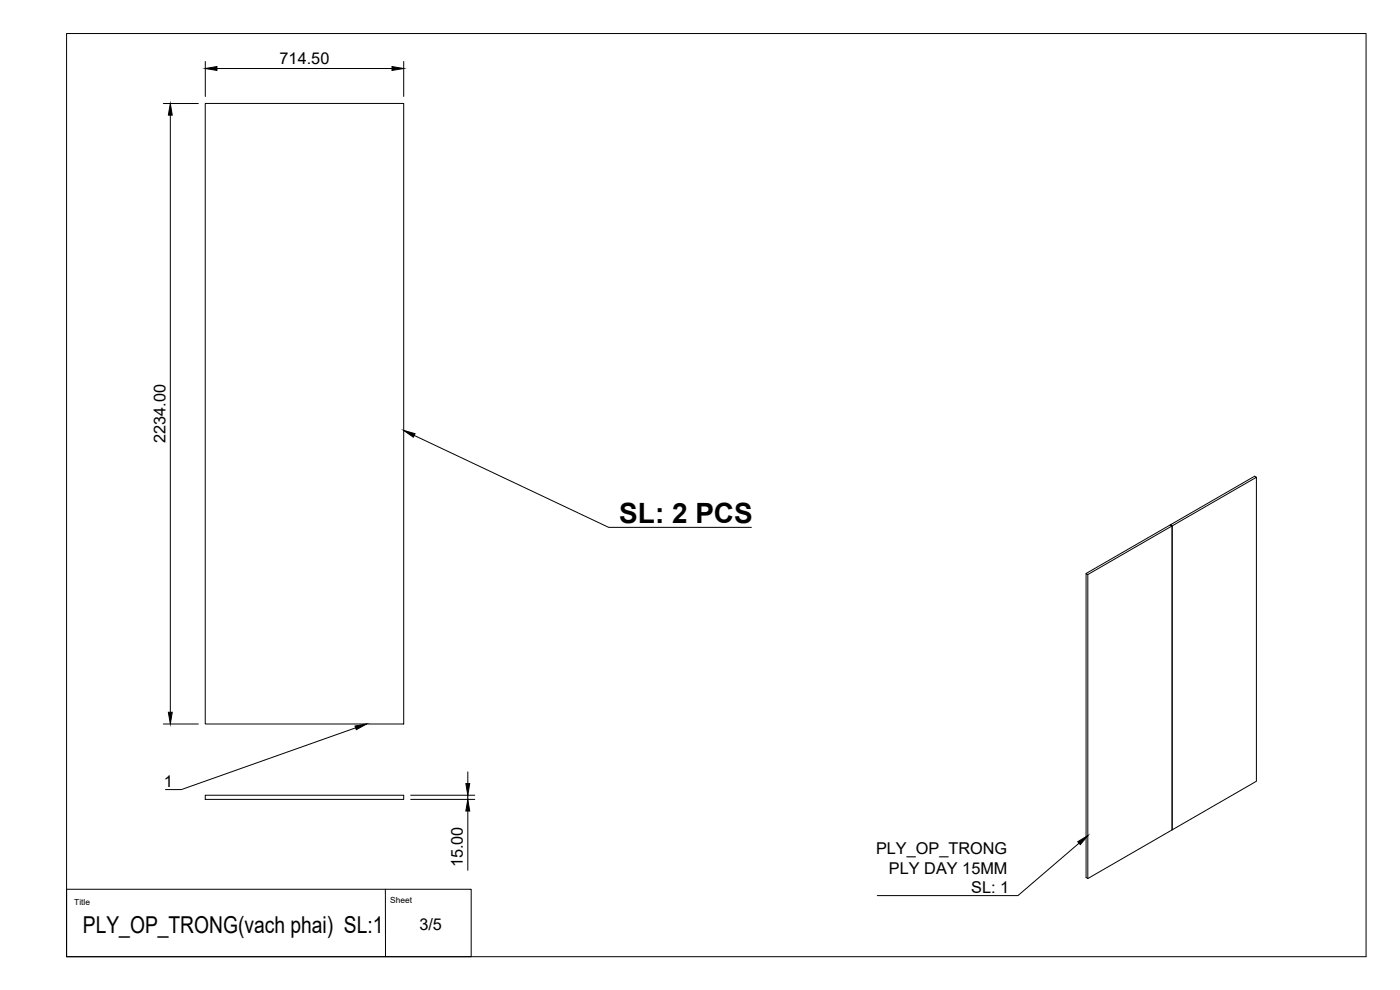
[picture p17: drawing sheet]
<svg xmlns="http://www.w3.org/2000/svg" width="420mm" height="297mm" viewBox="0 0 420 297" stroke-linecap="round" stroke-linejoin="round" font-family="sans-serif">
<defs><g id="words">
<text font-size="8.4" x="185.9" y="157">SL: 2 PCS</text>
<text font-size="7" x="24.9" y="279.9">PLY_OP_TRONG(vach phai) SL:1</text>
<g font-size="4.9">
<text x="83.9" y="19.1">714.50</text>
<text x="49.7" y="132.9" transform="rotate(-90 49.7 132.9)">2234.00</text>
<text x="49.1" y="236.2">1</text>
<text x="262.9" y="256.3">PLY_OP_TRONG</text>
<text x="138.9" y="260.3" transform="rotate(-90 138.9 260.3)">15.00</text>
<text x="266.8" y="262.1">PLY DAY 15MM</text>
<text x="291.5" y="268">SL: 1</text>
<text x="125.9" y="279.1">3/5</text>
</g>
<g font-size="2.5">
<text x="22.3" y="271.5">Title</text>
<text x="117.1" y="270.9">Sheet</text>
</g>
</g></defs>
<!-- layer: Visible -->
<path d="M61.6 31h59.6v186.2h-59.6zM351.3 157.5h.1M351.7 157.8l-25.2 14.6M351.8 157.8l25.3-14.6-.6-.3-25.2 14.6 .5 .3-.1 91.2M377.1 143.2v91.2l-25.3 14.6M325.9 172.1l25.3-14.6 .5 .3v91.2l-25.2 14.6-.6-.3v-91.2l.6 .3v91.2M61.6 238.6h59.6v1.2h-59.6z" fill="none" stroke="#000" stroke-width=".3"/>
<!-- layer: BORDER -->
<path d="M20 10.1h390v276.9h-390z" fill="none" stroke="#000" stroke-width=".3"/>
<!-- layer: TITLEBLOCK -->
<path d="M20 266.8h121.4v20.2h-121.4zM115.7 266.8v20.2" fill="none" stroke="#000" stroke-width=".3"/>
<!-- layer: FD_Dimensions -->
<path d="M61.6 18.4v10.5M121.2 18.4v10.5M49 31.1h10.5M51.1 34.6v179.1M65.1 20.6h52.5M49 217.2h10.5M123.3 239.8h19.2M123.3 238.6h19.2M140.4 231.6v3.5M140.4 238.6v1.2M140.4 243.3v17.8" fill="none" stroke="#000" stroke-width=".3"/>
<path d="M61.6 20.6l3.5-.6v1.1zM117.6 20l3.6 .6-3.6 .5zM51.1 31.1l.6 3.5h-1.2zM50.5 213.7h1.2l-.6 3.5zM139.8 235.1h1.2l-.6 3.5zM140.4 239.8l.6 3.5h-1.2z" fill="#000" stroke="#000" stroke-width=".3"/>
<!-- layer: Leaders -->
<path d="M121.2 129.1l3.4 1-.5 1.1zM106.5 217.8l3.5-.6-3.1 1.7zM323.4 252.5l3.1-1.8-2.3 2.7z" fill="#000" stroke="#000" stroke-width=".3"/>
<path d="M124.3 130.6l58.4 27.6h42.8M106.7 218.4l-52.3 18.5h-4.7M323.8 253l-18.3 15.7h-42.2" fill="none" stroke="#000" stroke-width=".3"/>
<use href="#words"/>
</svg>
